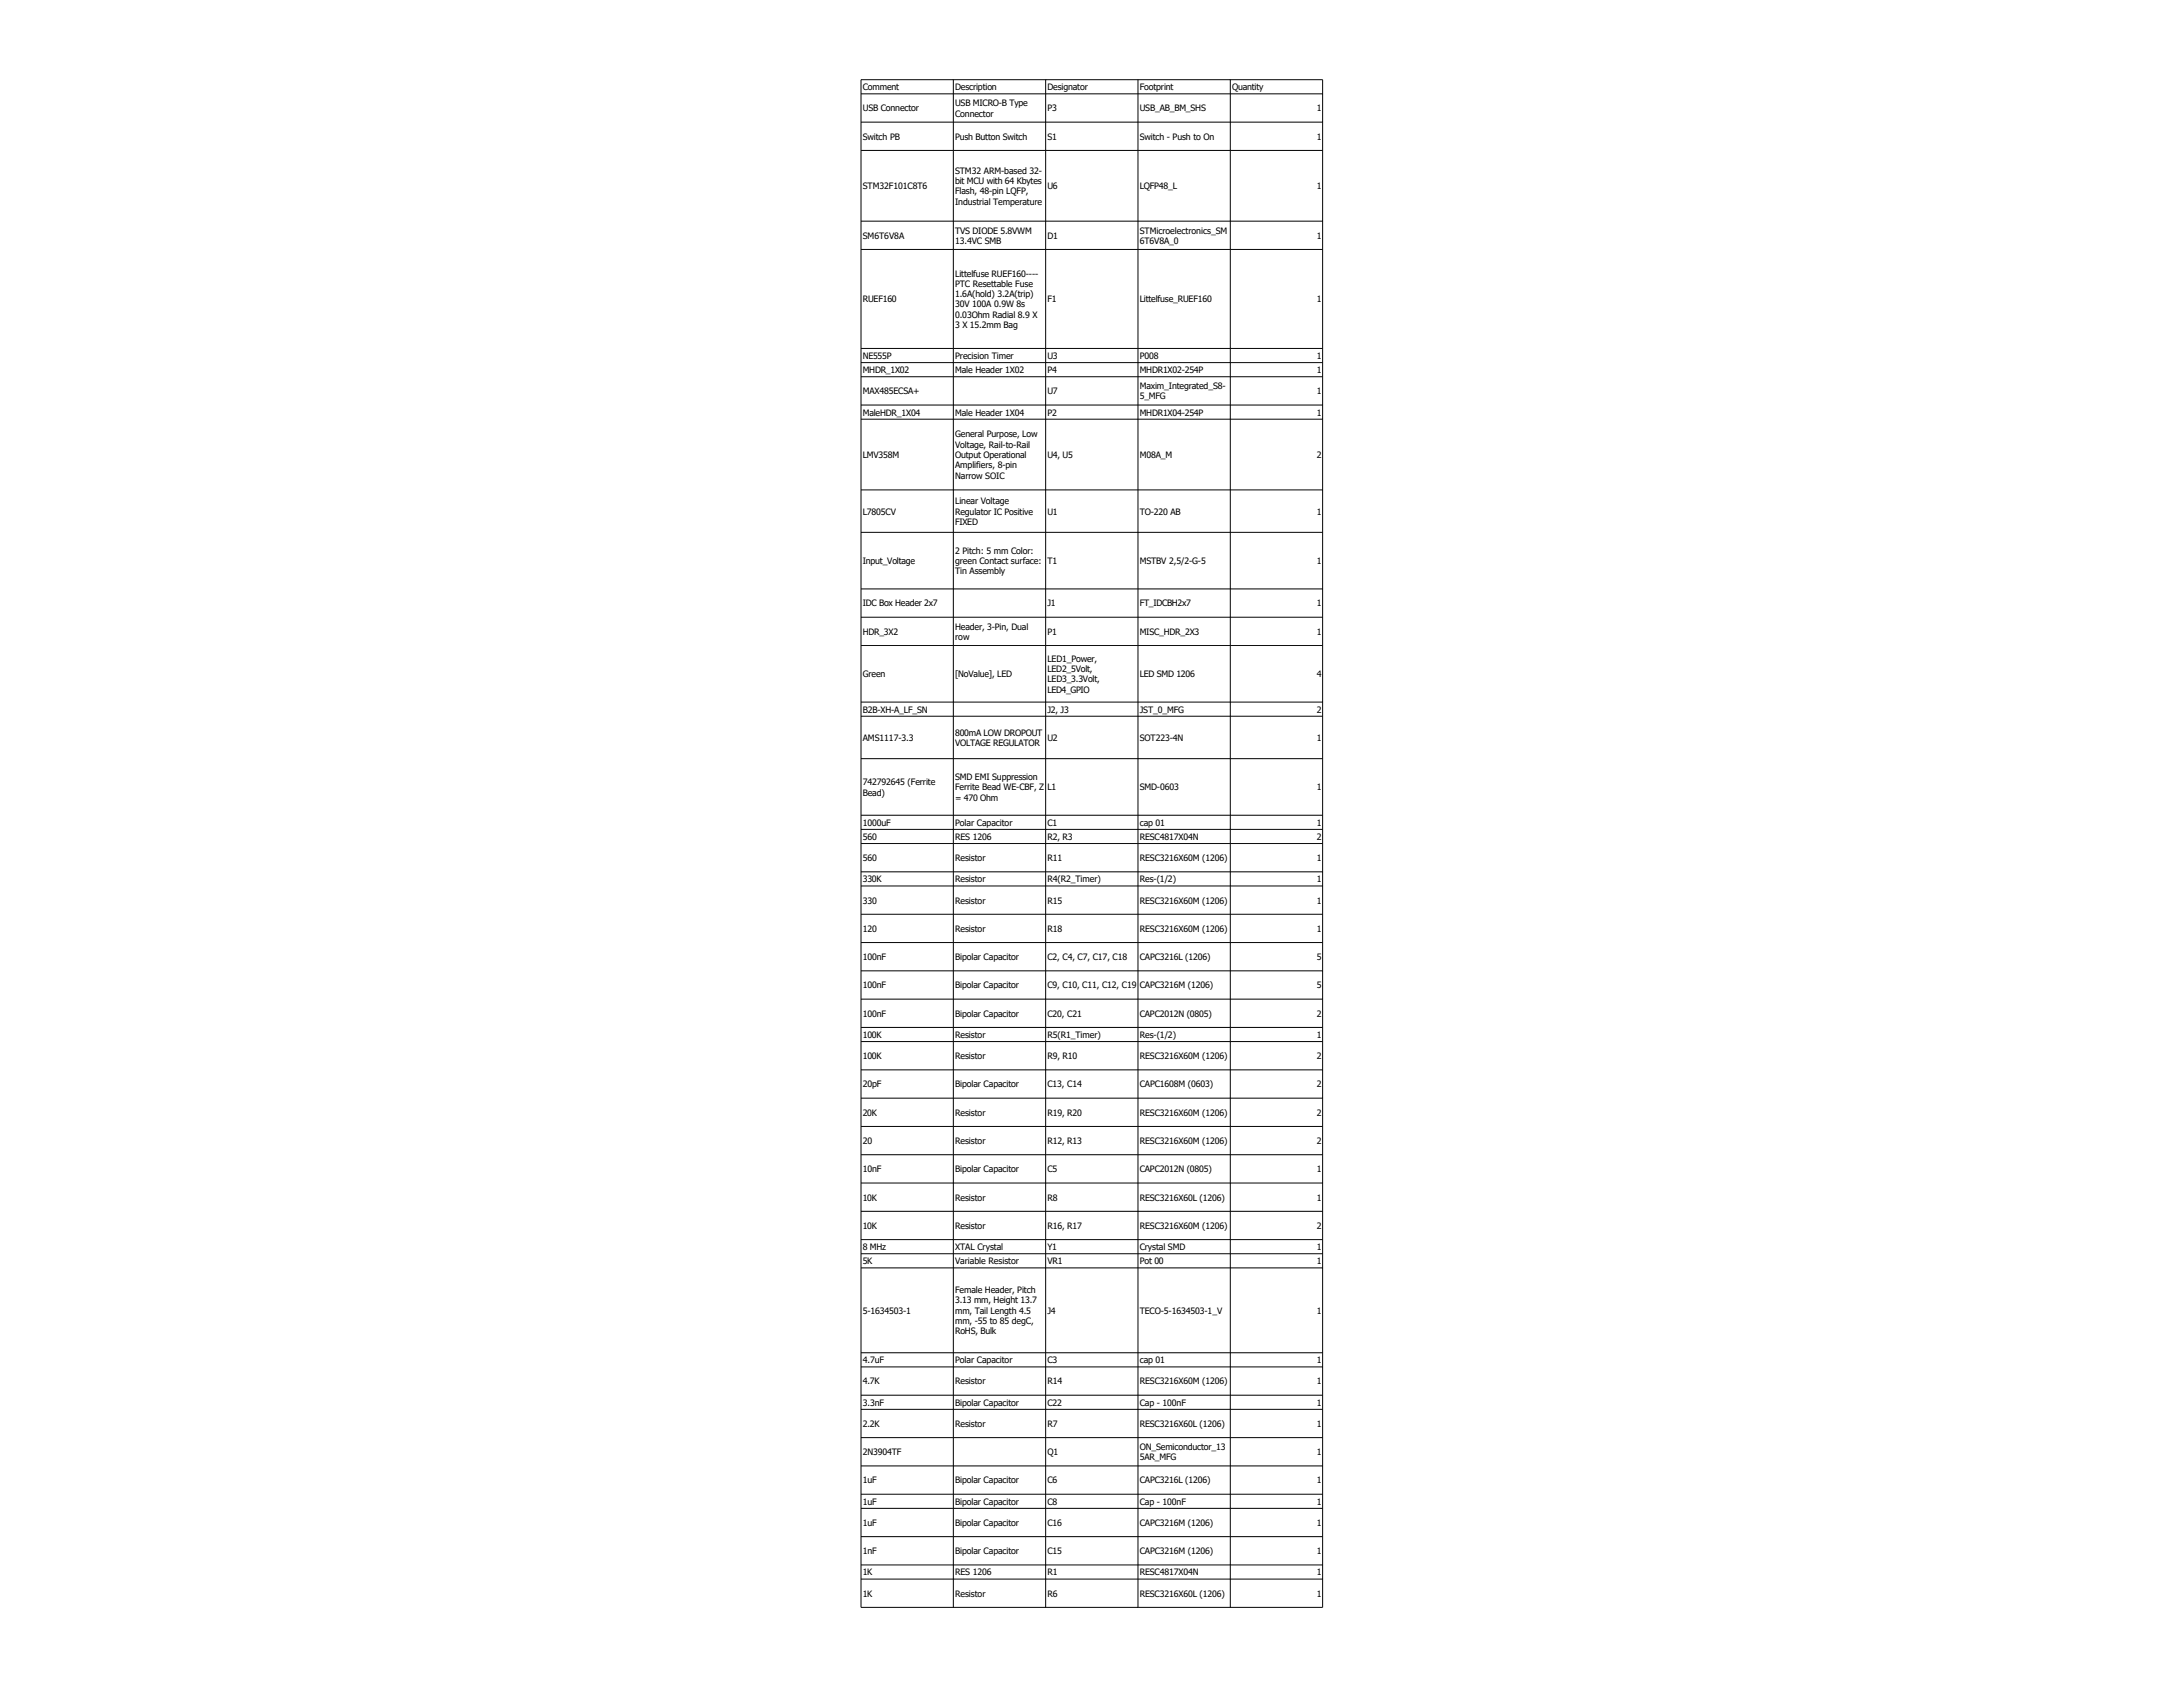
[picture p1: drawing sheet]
<svg xmlns="http://www.w3.org/2000/svg" width="279mm" height="216mm" viewBox="0 0 279 216" stroke-linecap="round" stroke-linejoin="round" font-family="sans-serif">
<defs><g id="words">
<g font-size="1.1">
<text x="110.4" y="11.5">Comment</text>
<text x="122.2" y="11.5">Description</text>
<text x="134.1" y="11.5">Designator</text>
<text x="145.9" y="11.5">Footprint</text>
<text x="157.7" y="11.5">Quantity</text>
<text x="110.4" y="14.3">USB Connector</text>
<text x="110.4" y="17.9">Switch PB</text>
<text x="122.2" y="13.6">USB MICRO-B Type</text>
<text x="122.2" y="14.9">Connector</text>
<text x="122.2" y="17.9">Push Button Switch</text>
<text x="134.1" y="14.3">P3</text>
<text x="134.1" y="17.9">S1</text>
<text x="145.9" y="14.3">USB_AB_BM_SHS</text>
<text x="145.9" y="17.9">Switch - Push to On</text>
<text x="168.5" y="14.3">1</text>
<text x="168.5" y="17.9">1</text>
<text x="122.2" y="22.2">STM32 ARM-based 32-</text>
<text x="122.2" y="23.6">bit MCU with 64 Kbytes</text>
<text x="110.4" y="24.2">STM32F101C8T6</text>
<text x="122.2" y="24.9">Flash, 48-pin LQFP,</text>
<text x="122.2" y="26.2">Industrial Temperature</text>
<text x="122.2" y="29.9">TVS DIODE 5.8VWM</text>
<text x="134.1" y="24.2">U6</text>
<text x="145.9" y="24.2">LQFP48_L</text>
<text x="145.9" y="29.9">STMicroelectronics_SM</text>
<text x="168.5" y="24.2">1</text>
<text x="110.4" y="30.5">SM6T6V8A</text>
<text x="122.2" y="31.2">13.4VC SMB</text>
<text x="122.2" y="35.4">Littelfuse RUEF160----</text>
<text x="134.1" y="30.5">D1</text>
<text x="145.9" y="31.2">6T6V8A_0</text>
<text x="168.5" y="30.5">1</text>
<text x="110.4" y="38.7">RUEF160</text>
<text x="122.2" y="36.7">PTC Resettable Fuse</text>
<text x="122.2" y="38">1.6A(hold) 3.2A(trip)</text>
<text x="122.2" y="39.4">30V 100A 0.9W 8s</text>
<text x="122.2" y="40.7">0.03Ohm Radial 8.9 X</text>
<text x="122.2" y="42">3 X 15.2mm Bag</text>
<text x="134.1" y="38.7">F1</text>
<text x="145.9" y="38.7">Littelfuse_RUEF160</text>
<text x="168.5" y="38.7">1</text>
<text x="110.4" y="45.9">NE555P</text>
<text x="110.4" y="47.7">MHDR_1X02</text>
<text x="122.2" y="45.9">Precision Timer</text>
<text x="122.2" y="47.7">Male Header 1X02</text>
<text x="134.1" y="45.9">U3</text>
<text x="134.1" y="47.7">P4</text>
<text x="145.9" y="45.9">P008</text>
<text x="145.9" y="47.7">MHDR1X02-254P</text>
<text x="168.5" y="45.9">1</text>
<text x="168.5" y="47.7">1</text>
<text x="110.4" y="50.5">MAX485ECSA+</text>
<text x="110.4" y="53.2">MaleHDR_1X04</text>
<text x="122.2" y="53.2">Male Header 1X04</text>
<text x="134.1" y="50.5">U7</text>
<text x="134.1" y="53.2">P2</text>
<text x="145.9" y="49.8">Maxim_Integrated_S8-</text>
<text x="145.9" y="51.1">5_MFG</text>
<text x="145.9" y="53.2">MHDR1X04-254P</text>
<text x="168.5" y="50.5">1</text>
<text x="168.5" y="53.2">1</text>
<text x="110.4" y="58.6">LMV358M</text>
<text x="122.2" y="56">General Purpose, Low</text>
<text x="122.2" y="57.3">Voltage, Rail-to-Rail</text>
<text x="122.2" y="58.6">Output Operational</text>
<text x="122.2" y="59.9">Amplifiers, 8-pin</text>
<text x="134.1" y="58.6">U4, U5</text>
<text x="145.9" y="58.6">M08A_M</text>
<text x="168.5" y="58.6">2</text>
<text x="110.4" y="65.8">L7805CV</text>
<text x="122.2" y="61.2">Narrow SOIC</text>
<text x="122.2" y="64.5">Linear Voltage</text>
<text x="122.2" y="65.8">Regulator IC Positive</text>
<text x="134.1" y="65.8">U1</text>
<text x="145.9" y="65.8">TO-220 AB</text>
<text x="168.5" y="65.8">1</text>
<text x="122.2" y="67.2">FIXED</text>
<text x="122.2" y="70.9">2 Pitch: 5 mm Color:</text>
<text x="110.4" y="72.2">Input_Voltage</text>
<text x="110.4" y="77.6">IDC Box Header 2x7</text>
<text x="122.2" y="72.2">green Contact surface:</text>
<text x="122.2" y="73.5">Tin Assembly</text>
<text x="134.1" y="72.2">T1</text>
<text x="134.1" y="77.6">J1</text>
<text x="145.9" y="72.2">MSTBV 2,5/2-G-5</text>
<text x="145.9" y="77.6">FT_IDCBH2x7</text>
<text x="168.5" y="72.2">1</text>
<text x="168.5" y="77.6">1</text>
<text x="110.4" y="81.2">HDR_3X2</text>
<text x="122.2" y="80.6">Header, 3-Pin, Dual</text>
<text x="122.2" y="81.9">row</text>
<text x="134.1" y="81.2">P1</text>
<text x="145.9" y="81.2">MISC_HDR_2X3</text>
<text x="168.5" y="81.2">1</text>
<text x="110.4" y="86.7">Green</text>
<text x="122.2" y="86.7">[NoValue], LED</text>
<text x="134.1" y="84.7">LED1_Power,</text>
<text x="134.1" y="86">LED2_5Volt,</text>
<text x="134.1" y="87.3">LED3_3.3Volt,</text>
<text x="134.1" y="88.6">LED4_GPIO</text>
<text x="145.9" y="86.7">LED SMD 1206</text>
<text x="168.5" y="86.7">4</text>
<text x="110.4" y="91.2">B2B-XH-A_LF_SN</text>
<text x="110.4" y="94.8">AMS1117-3.3</text>
<text x="122.2" y="94.2">800mA LOW DROPOUT</text>
<text x="122.2" y="95.5">VOLTAGE REGULATOR</text>
<text x="134.1" y="91.2">J2, J3</text>
<text x="134.1" y="94.8">U2</text>
<text x="145.9" y="91.2">JST_0_MFG</text>
<text x="145.9" y="94.8">SOT223-4N</text>
<text x="168.5" y="91.2">2</text>
<text x="168.5" y="94.8">1</text>
<text x="110.4" y="100.5">742792645 (Ferrite</text>
<text x="110.4" y="101.8">Bead)</text>
<text x="122.2" y="99.8">SMD EMI Suppression</text>
<text x="122.2" y="101.1">Ferrite Bead WE-CBF, Z</text>
<text x="134.1" y="101.1">L1</text>
<text x="145.9" y="101.1">SMD-0603</text>
<text x="168.5" y="101.1">1</text>
<text x="110.4" y="105.7">1000uF</text>
<text x="110.4" y="107.5">560</text>
<text x="122.2" y="102.5">= 470 Ohm</text>
<text x="122.2" y="105.7">Polar Capacitor</text>
<text x="122.2" y="107.5">RES 1206</text>
<text x="134.1" y="105.7">C1</text>
<text x="134.1" y="107.5">R2, R3</text>
<text x="145.9" y="105.7">cap 01</text>
<text x="145.9" y="107.5">RESC4817X04N</text>
<text x="168.5" y="105.7">1</text>
<text x="168.5" y="107.5">2</text>
<text x="110.4" y="110.2">560</text>
<text x="110.4" y="112.9">330K</text>
<text x="122.2" y="110.2">Resistor</text>
<text x="122.2" y="112.9">Resistor</text>
<text x="134.1" y="110.2">R11</text>
<text x="134.1" y="112.9">R4(R2_Timer)</text>
<text x="145.9" y="110.2">RESC3216X60M (1206)</text>
<text x="145.9" y="112.9">Res-(1/2)</text>
<text x="168.5" y="110.2">1</text>
<text x="168.5" y="112.9">1</text>
<text x="110.4" y="115.6">330</text>
<text x="110.4" y="119.3">120</text>
<text x="122.2" y="115.6">Resistor</text>
<text x="122.2" y="119.3">Resistor</text>
<text x="134.1" y="115.6">R15</text>
<text x="134.1" y="119.3">R18</text>
<text x="145.9" y="115.6">RESC3216X60M (1206)</text>
<text x="145.9" y="119.3">RESC3216X60M (1206)</text>
<text x="168.5" y="115.6">1</text>
<text x="168.5" y="119.3">1</text>
<text x="110.4" y="122.9">100nF</text>
<text x="122.2" y="122.9">Bipolar Capacitor</text>
<text x="134.1" y="122.9">C2, C4, C7, C17, C18</text>
<text x="145.9" y="122.9">CAPC3216L (1206)</text>
<text x="168.5" y="122.9">5</text>
<text x="110.4" y="126.5">100nF</text>
<text x="110.4" y="130.1">100nF</text>
<text x="122.2" y="126.5">Bipolar Capacitor</text>
<text x="122.2" y="130.1">Bipolar Capacitor</text>
<text x="134.1" y="126.5">C9, C10, C11, C12, C19</text>
<text x="134.1" y="130.1">C20, C21</text>
<text x="145.9" y="126.5">CAPC3216M (1206)</text>
<text x="145.9" y="130.1">CAPC2012N (0805)</text>
<text x="168.5" y="126.5">5</text>
<text x="168.5" y="130.1">2</text>
<text x="110.4" y="132.8">100K</text>
<text x="110.4" y="135.5">100K</text>
<text x="122.2" y="132.8">Resistor</text>
<text x="122.2" y="135.5">Resistor</text>
<text x="134.1" y="132.8">R5(R1_Timer)</text>
<text x="134.1" y="135.5">R9, R10</text>
<text x="145.9" y="132.8">Res-(1/2)</text>
<text x="145.9" y="135.5">RESC3216X60M (1206)</text>
<text x="168.5" y="132.8">1</text>
<text x="168.5" y="135.5">2</text>
<text x="110.4" y="139.2">20pF</text>
<text x="110.4" y="142.8">20K</text>
<text x="122.2" y="139.2">Bipolar Capacitor</text>
<text x="122.2" y="142.8">Resistor</text>
<text x="134.1" y="139.2">C13, C14</text>
<text x="134.1" y="142.8">R19, R20</text>
<text x="145.9" y="139.2">CAPC1608M (0603)</text>
<text x="145.9" y="142.8">RESC3216X60M (1206)</text>
<text x="168.5" y="139.2">2</text>
<text x="168.5" y="142.8">2</text>
<text x="110.4" y="146.4">20</text>
<text x="122.2" y="146.4">Resistor</text>
<text x="134.1" y="146.4">R12, R13</text>
<text x="145.9" y="146.4">RESC3216X60M (1206)</text>
<text x="168.5" y="146.4">2</text>
<text x="110.4" y="150">10nF</text>
<text x="110.4" y="153.6">10K</text>
<text x="122.2" y="150">Bipolar Capacitor</text>
<text x="122.2" y="153.6">Resistor</text>
<text x="134.1" y="150">C5</text>
<text x="134.1" y="153.6">R8</text>
<text x="145.9" y="150">CAPC2012N (0805)</text>
<text x="145.9" y="153.6">RESC3216X60L (1206)</text>
<text x="168.5" y="150">1</text>
<text x="168.5" y="153.6">1</text>
<text x="110.4" y="157.3">10K</text>
<text x="110.4" y="160">8 MHz</text>
<text x="110.4" y="161.8">5K</text>
<text x="122.2" y="157.3">Resistor</text>
<text x="122.2" y="160">XTAL Crystal</text>
<text x="122.2" y="161.8">Variable Resistor</text>
<text x="134.1" y="157.3">R16, R17</text>
<text x="134.1" y="160">Y1</text>
<text x="134.1" y="161.8">VR1</text>
<text x="145.9" y="157.3">RESC3216X60M (1206)</text>
<text x="145.9" y="160">Crystal SMD</text>
<text x="145.9" y="161.8">Pot 00</text>
<text x="168.5" y="157.3">2</text>
<text x="168.5" y="160">1</text>
<text x="168.5" y="161.8">1</text>
<text x="122.2" y="165.5">Female Header, Pitch</text>
<text x="122.2" y="166.8">3.13 mm, Height 13.7</text>
<text x="110.4" y="168.1">5-1634503-1</text>
<text x="122.2" y="168.1">mm, Tail Length 4.5</text>
<text x="122.2" y="169.4">mm, -55 to 85 degC,</text>
<text x="122.2" y="170.8">RoHS, Bulk</text>
<text x="134.1" y="168.1">J4</text>
<text x="145.9" y="168.1">TECO-5-1634503-1_V</text>
<text x="168.5" y="168.1">1</text>
<text x="110.4" y="174.5">4.7uF</text>
<text x="110.4" y="177.2">4.7K</text>
<text x="110.4" y="179.9">3.3nF</text>
<text x="122.2" y="174.5">Polar Capacitor</text>
<text x="122.2" y="177.2">Resistor</text>
<text x="122.2" y="179.9">Bipolar Capacitor</text>
<text x="134.1" y="174.5">C3</text>
<text x="134.1" y="177.2">R14</text>
<text x="134.1" y="179.9">C22</text>
<text x="145.9" y="174.5">cap 01</text>
<text x="145.9" y="177.2">RESC3216X60M (1206)</text>
<text x="145.9" y="179.9">Cap - 100nF</text>
<text x="168.5" y="174.5">1</text>
<text x="168.5" y="177.2">1</text>
<text x="168.5" y="179.9">1</text>
<text x="110.4" y="182.6">2.2K</text>
<text x="122.2" y="182.6">Resistor</text>
<text x="134.1" y="182.6">R7</text>
<text x="145.9" y="182.6">RESC3216X60L (1206)</text>
<text x="145.9" y="185.6">ON_Semiconductor_13</text>
<text x="168.5" y="182.6">1</text>
<text x="110.4" y="186.2">2N3904TF</text>
<text x="110.4" y="189.9">1uF</text>
<text x="122.2" y="189.9">Bipolar Capacitor</text>
<text x="134.1" y="186.2">Q1</text>
<text x="134.1" y="189.9">C6</text>
<text x="145.9" y="186.9">5AR_MFG</text>
<text x="145.9" y="189.9">CAPC3216L (1206)</text>
<text x="168.5" y="186.2">1</text>
<text x="168.5" y="189.9">1</text>
<text x="110.4" y="192.6">1uF</text>
<text x="110.4" y="195.3">1uF</text>
<text x="122.2" y="192.6">Bipolar Capacitor</text>
<text x="122.2" y="195.3">Bipolar Capacitor</text>
<text x="134.1" y="192.6">C8</text>
<text x="134.1" y="195.3">C16</text>
<text x="145.9" y="192.6">Cap - 100nF</text>
<text x="145.9" y="195.3">CAPC3216M (1206)</text>
<text x="168.5" y="192.6">1</text>
<text x="168.5" y="195.3">1</text>
<text x="110.4" y="198.9">1nF</text>
<text x="110.4" y="201.6">1K</text>
<text x="122.2" y="198.9">Bipolar Capacitor</text>
<text x="122.2" y="201.6">RES 1206</text>
<text x="134.1" y="198.9">C15</text>
<text x="134.1" y="201.6">R1</text>
<text x="145.9" y="198.9">CAPC3216M (1206)</text>
<text x="145.9" y="201.6">RESC4817X04N</text>
<text x="168.5" y="198.9">1</text>
<text x="168.5" y="201.6">1</text>
<text x="110.4" y="204.3">1K</text>
<text x="122.2" y="204.3">Resistor</text>
<text x="134.1" y="204.3">R6</text>
<text x="145.9" y="204.3">RESC3216X60L (1206)</text>
<text x="168.5" y="204.3">1</text>
</g>
</g></defs>
<g fill="none" stroke="#000" stroke-width=".13">
<path d="M110.2 10.2h59.1v195.5h-59.1zM110.2 12h59.1M110.2 15.6h59.1M110.2 19.3h59.1M122 10.2v195.5M133.8 10.2v195.5M145.6 10.2v195.5M157.5 10.2v195.5M110.2 28.3h59.1M110.2 31.9h59.1M110.2 44.6h59.1M110.2 46.4h59.1"/>
<path d="M110.2 48.2h59.1M110.2 51.8h59.1M110.2 53.6h59.1M110.2 62.7h59.1M110.2 68.1h59.1M110.2 75.4h59.1M110.2 79h59.1M110.2 82.6h59.1M110.2 89.9h59.1M110.2 91.7h59.1M110.2 97.1h59.1M110.2 104.3h59.1"/>
<path d="M110.2 106.1h59.1M110.2 108h59.1M110.2 111.6h59.1M110.2 113.4h59.1M110.2 117h59.1M110.2 120.6h59.1M110.2 124.2h59.1M110.2 127.9h59.1M110.2 131.5h59.1M110.2 133.3h59.1M110.2 136.9h59.1M110.2 140.5h59.1"/>
<path d="M110.2 144.2h59.1M110.2 147.8h59.1M110.2 151.4h59.1M110.2 155h59.1M110.2 158.6h59.1M110.2 160.5h59.1M110.2 162.3h59.1M110.2 173.1h59.1M110.2 174.9h59.1M110.2 178.6h59.1M110.2 180.4h59.1M110.2 184h59.1"/>
<path d="M110.2 187.6h59.1M110.2 191.2h59.1M110.2 193h59.1M110.2 196.7h59.1M110.2 200.3h59.1M110.2 202.1h59.1"/>
</g>
<use href="#words"/>
</svg>
